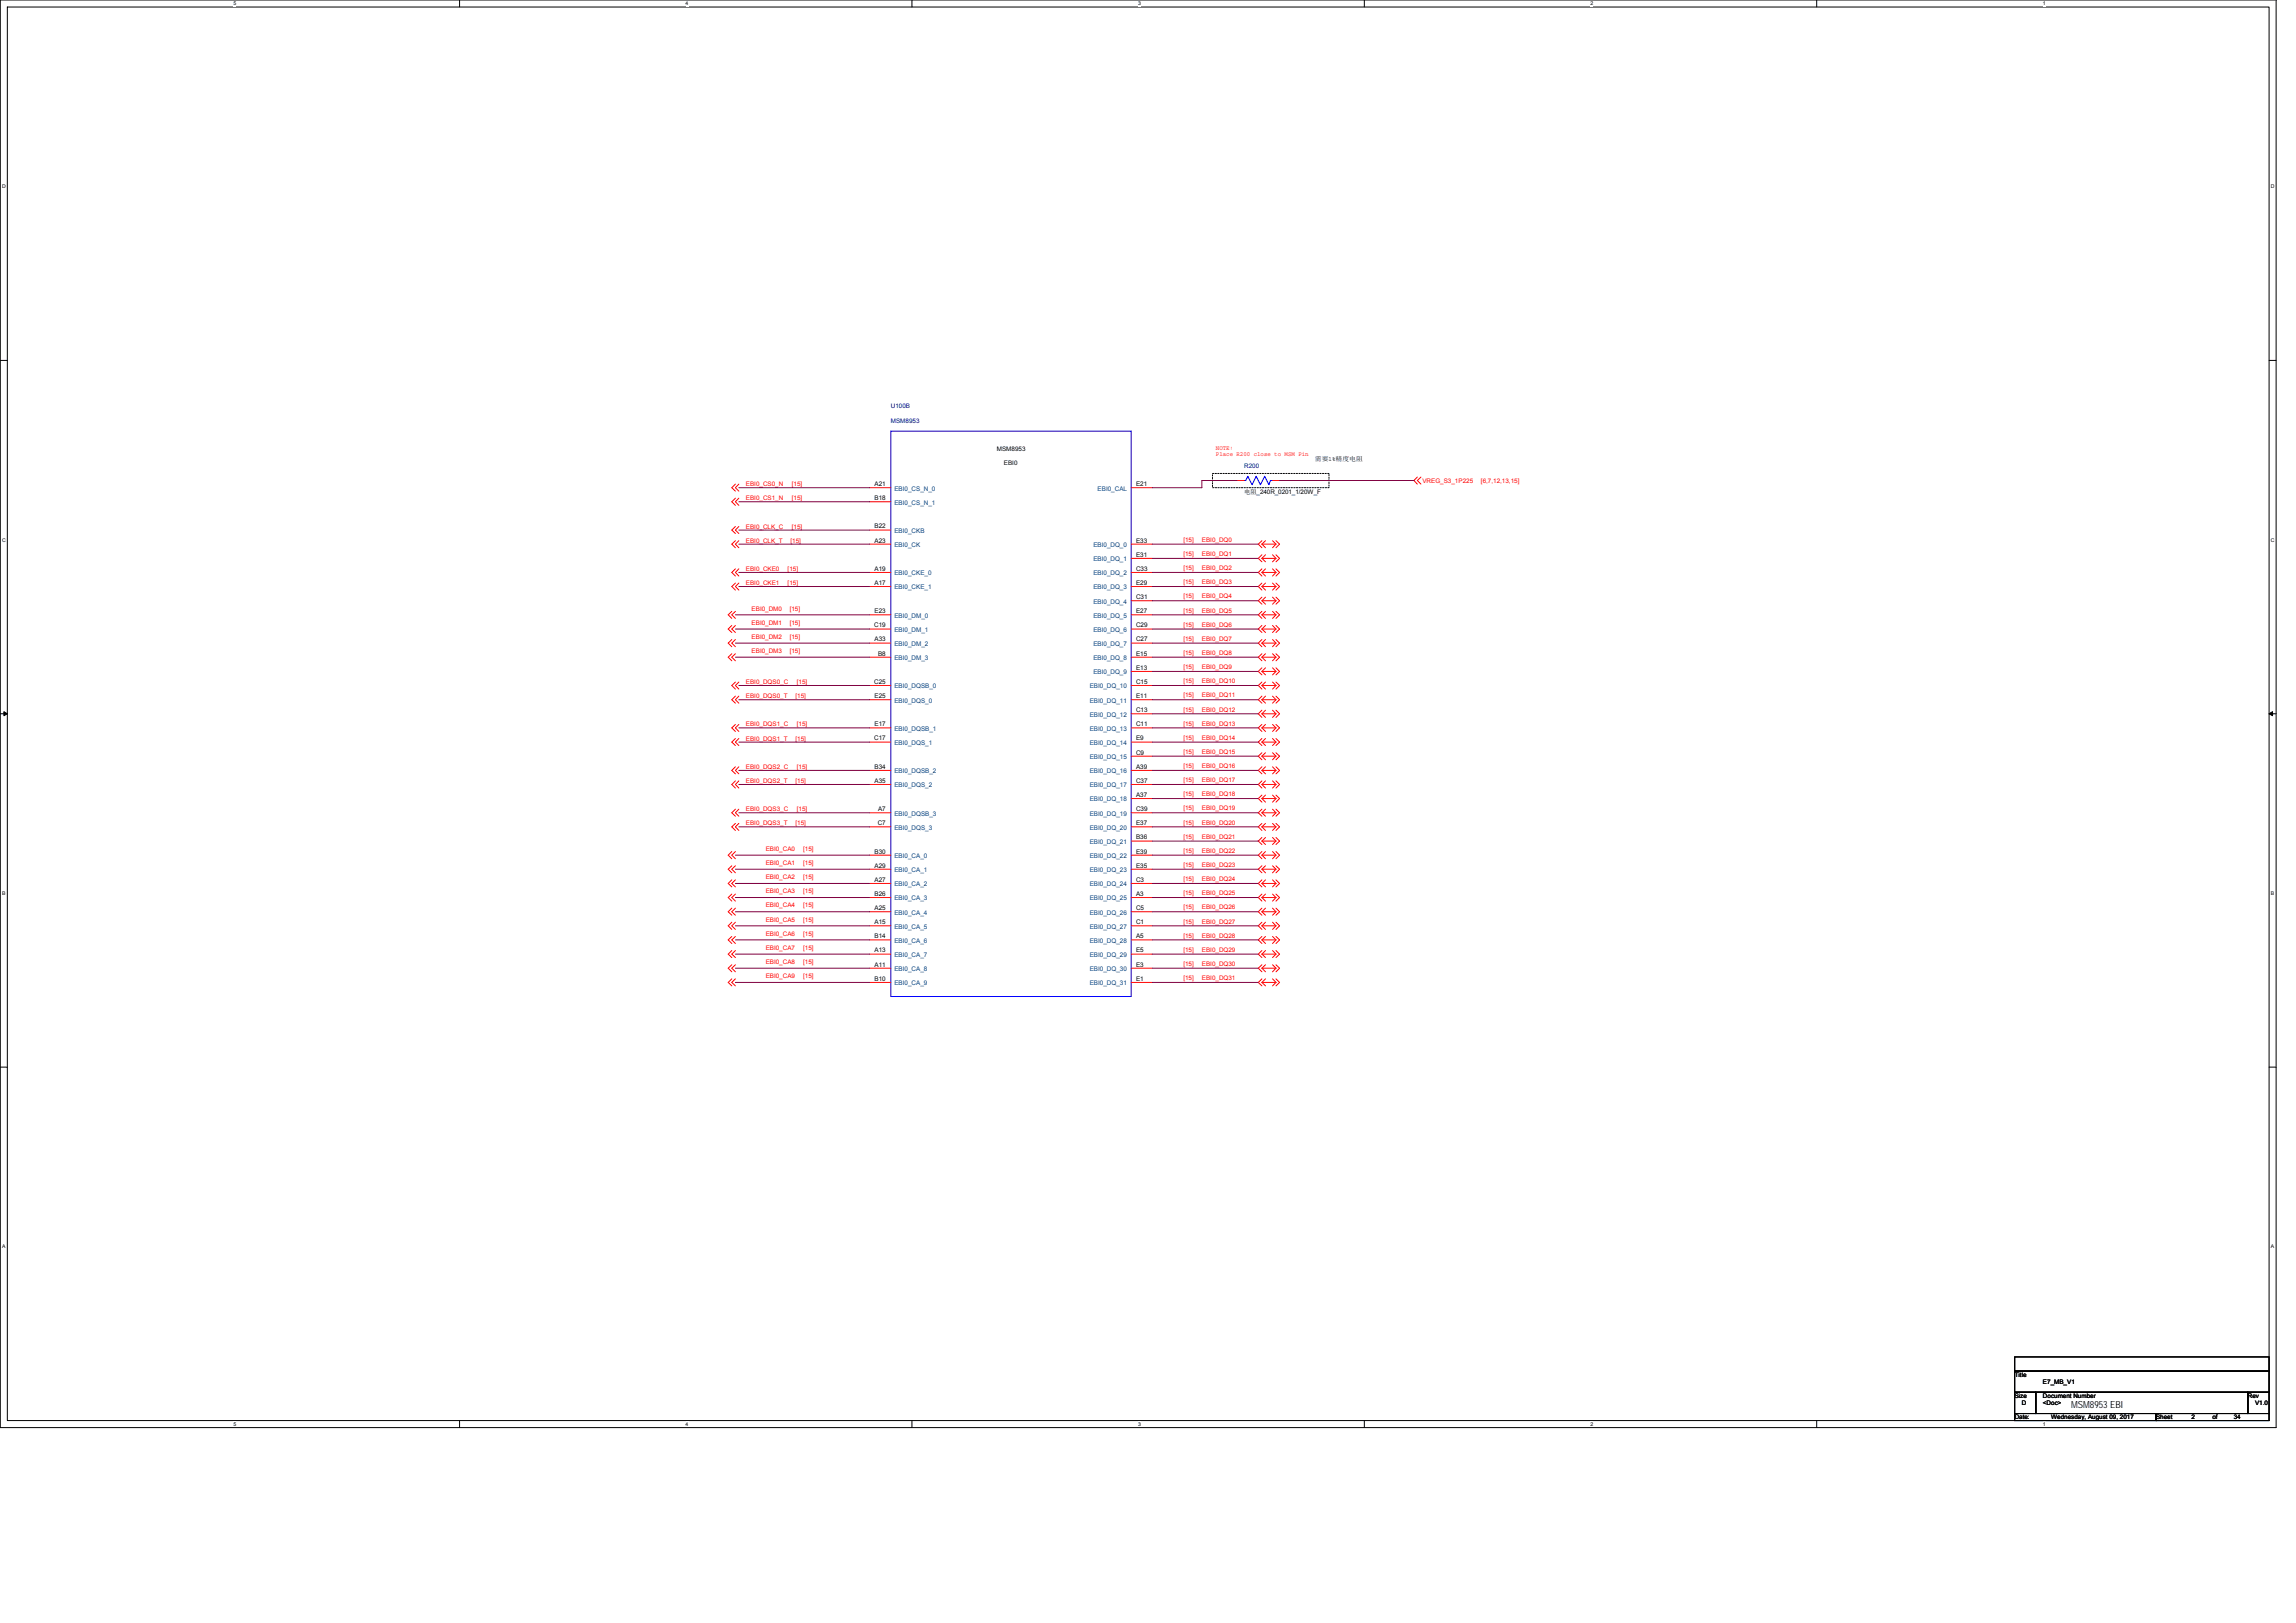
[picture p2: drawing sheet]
<svg xmlns="http://www.w3.org/2000/svg" width="297mm" height="210mm" viewBox="0 0 297 210" stroke-linecap="round" stroke-linejoin="round" font-family="sans-serif">
<defs><g id="words">
<text font-size="1.3" x="267.9" y="182.2">MSM8953 EBI</text>
<g font-size=".8" fill="#000080">
<text x="115.2" y="52.8">U100B</text>
<text x="115.2" y="54.7">MSM8953</text>
<text x="161" y="60.5">R200</text>
</g>
<g font-size=".8">
<text x="129" y="58.3">MSM8953</text>
<text x="170.1" y="59.6">需要1%精度电阻</text>
<text x="113.1" y="64.7">B18</text>
<text x="113.1" y="62.9">A21</text>
<text x="129.9" y="60.2">EBI0</text>
<text x="147" y="62.9">E21</text>
<text x="161" y="63.9">电阻_240R_0201_1/20W_F</text>
<text x="113.1" y="70.2">A23</text>
<text x="113.1" y="68.4">B22</text>
<text x="147" y="70.2">E33</text>
<text x="113.1" y="75.7">A17</text>
<text x="113.1" y="73.9">A19</text>
<text x="147" y="77.5">C31</text>
<text x="147" y="75.7">E29</text>
<text x="147" y="73.9">C33</text>
<text x="147" y="72">E31</text>
<text x="113.1" y="81.2">C19</text>
<text x="113.1" y="83">A33</text>
<text x="113.1" y="79.3">E23</text>
<text x="147" y="83">C27</text>
<text x="147" y="81.2">C29</text>
<text x="147" y="79.3">E27</text>
<text x="113.1" y="88.5">C25</text>
<text x="113.6" y="84.8">B8</text>
<text x="147" y="86.7">E13</text>
<text x="147" y="84.8">E15</text>
<text x="147" y="88.5">C15</text>
<text x="113.1" y="95.8">C17</text>
<text x="113.1" y="94">E17</text>
<text x="113.1" y="90.3">E25</text>
<text x="147" y="95.8">E9</text>
<text x="147" y="94">C11</text>
<text x="147" y="92.1">C13</text>
<text x="147" y="90.3">E11</text>
<text x="113.1" y="101.3">A35</text>
<text x="113.1" y="99.5">B34</text>
<text x="147" y="101.3">C37</text>
<text x="147" y="99.5">A39</text>
<text x="147" y="97.6">C9</text>
<text x="113.6" y="106.8">C7</text>
<text x="113.6" y="104.9">A7</text>
<text x="147" y="106.8">E37</text>
<text x="147" y="104.9">C39</text>
<text x="147" y="103.1">A37</text>
<text x="113.1" y="112.2">A29</text>
<text x="113.1" y="110.4">B30</text>
<text x="147" y="112.2">E35</text>
<text x="147" y="110.4">E39</text>
<text x="147" y="108.6">B36</text>
<text x="113.1" y="119.6">A15</text>
<text x="113.1" y="117.8">A25</text>
<text x="113.1" y="115.9">B26</text>
<text x="113.1" y="114.1">A27</text>
<text x="147" y="119.6">C1</text>
<text x="147" y="117.8">C5</text>
<text x="147" y="115.9">A3</text>
<text x="147" y="114.1">C3</text>
<text x="113.1" y="125.1">A11</text>
<text x="113.1" y="123.2">A13</text>
<text x="113.1" y="121.4">B14</text>
<text x="147" y="125.1">E3</text>
<text x="147" y="123.2">E5</text>
<text x="147" y="121.4">A5</text>
<text x="113.1" y="126.9">B10</text>
<text x="147" y="126.9">E1</text>
<text x="260.6" y="178.1">Title</text>
<text x="264.3" y="179">E7_MB_V1</text>
<text x="260.6" y="180.8">Size</text>
<text x="260.6" y="183.6">Date:</text>
<text x="261.6" y="181.8">D</text>
<text x="264.3" y="180.8">Document Number</text>
<text x="264.3" y="181.8">&lt;Doc&gt;</text>
<text x="265.4" y="183.6">Wednesday, August 09, 2017</text>
<text x="278.9" y="183.6">Sheet</text>
<text x="283.5" y="183.6">2</text>
<text x="286.2" y="183.6">of</text>
<text x="289" y="183.6">34</text>
<text x="290.8" y="180.8">Rev</text>
<text x="291.7" y="181.8">V1.0</text>
</g>
<g font-size=".8" fill="#f00">
<text x="157.3" y="58.2">NOTE:</text>
<text x="157.3" y="59">Place R200 close to MSM Pin</text>
<text x="96.5" y="64.7">EBI0_CS1_N</text>
<text x="96.5" y="62.9">EBI0_CS0_N</text>
<text x="102.4" y="64.7">[15]</text>
<text x="102.4" y="62.9">[15]</text>
<text x="184" y="62.4">VREG_S3_1P225</text>
<text x="191.6" y="62.4">[6,7,12,13,15]</text>
<text x="96.5" y="70.2">EBI0_CLK_T</text>
<text x="96.5" y="68.4">EBI0_CLK_C</text>
<text x="102.3" y="70.2">[15]</text>
<text x="102.4" y="68.4">[15]</text>
<text x="153.1" y="70.1">[15]</text>
<text x="153.1" y="71.9">[15]</text>
<text x="155.5" y="70.1">EBI0_DQ0</text>
<text x="155.5" y="71.9">EBI0_DQ1</text>
<text x="96.5" y="73.9">EBI0_CKE0</text>
<text x="96.5" y="75.7">EBI0_CKE1</text>
<text x="101.9" y="73.9">[15]</text>
<text x="101.9" y="75.7">[15]</text>
<text x="153.1" y="73.8">[15]</text>
<text x="153.1" y="75.6">[15]</text>
<text x="153.1" y="77.4">[15]</text>
<text x="155.5" y="73.8">EBI0_DQ2</text>
<text x="155.5" y="75.6">EBI0_DQ3</text>
<text x="155.5" y="77.4">EBI0_DQ4</text>
<text x="97.2" y="79">EBI0_DM0</text>
<text x="97.2" y="80.8">EBI0_DM1</text>
<text x="97.2" y="82.7">EBI0_DM2</text>
<text x="102.2" y="79">[15]</text>
<text x="102.2" y="80.8">[15]</text>
<text x="102.2" y="82.7">[15]</text>
<text x="153.1" y="79.3">[15]</text>
<text x="153.1" y="81.1">[15]</text>
<text x="153.1" y="82.9">[15]</text>
<text x="155.5" y="79.3">EBI0_DQ5</text>
<text x="155.5" y="81.1">EBI0_DQ6</text>
<text x="155.5" y="82.9">EBI0_DQ7</text>
<text x="96.5" y="88.5">EBI0_DQS0_C</text>
<text x="97.2" y="84.5">EBI0_DM3</text>
<text x="102.2" y="84.5">[15]</text>
<text x="103.1" y="88.5">[15]</text>
<text x="153.1" y="84.8">[15]</text>
<text x="153.1" y="86.6">[15]</text>
<text x="153.1" y="88.4">[15]</text>
<text x="155.5" y="84.8">EBI0_DQ8</text>
<text x="155.5" y="86.6">EBI0_DQ9</text>
<text x="155.5" y="88.4">EBI0_DQ10</text>
<text x="96.5" y="90.3">EBI0_DQS0_T</text>
<text x="96.5" y="95.8">EBI0_DQS1_T</text>
<text x="96.5" y="94">EBI0_DQS1_C</text>
<text x="102.9" y="90.3">[15]</text>
<text x="102.9" y="95.8">[15]</text>
<text x="103.1" y="94">[15]</text>
<text x="153.1" y="92.1">[15]</text>
<text x="153.1" y="90.2">[15]</text>
<text x="153.1" y="93.9">[15]</text>
<text x="153.1" y="95.7">[15]</text>
<text x="155.5" y="92.1">EBI0_DQ12</text>
<text x="155.5" y="90.2">EBI0_DQ11</text>
<text x="155.5" y="93.9">EBI0_DQ13</text>
<text x="155.5" y="95.7">EBI0_DQ14</text>
<text x="96.5" y="99.5">EBI0_DQS2_C</text>
<text x="96.5" y="101.3">EBI0_DQS2_T</text>
<text x="102.9" y="101.3">[15]</text>
<text x="103.1" y="99.5">[15]</text>
<text x="153.1" y="99.4">[15]</text>
<text x="153.1" y="97.6">[15]</text>
<text x="153.1" y="101.2">[15]</text>
<text x="155.5" y="99.4">EBI0_DQ16</text>
<text x="155.5" y="97.6">EBI0_DQ15</text>
<text x="155.5" y="101.2">EBI0_DQ17</text>
<text x="96.5" y="106.8">EBI0_DQS3_T</text>
<text x="96.5" y="105">EBI0_DQS3_C</text>
<text x="102.9" y="106.8">[15]</text>
<text x="103.1" y="105">[15]</text>
<text x="153.1" y="103">[15]</text>
<text x="153.1" y="106.7">[15]</text>
<text x="153.1" y="104.9">[15]</text>
<text x="155.5" y="103">EBI0_DQ18</text>
<text x="155.5" y="106.7">EBI0_DQ20</text>
<text x="155.5" y="104.9">EBI0_DQ19</text>
<text x="99.1" y="110.1">EBI0_CA0</text>
<text x="99.1" y="111.9">EBI0_CA1</text>
<text x="99.1" y="113.7">EBI0_CA2</text>
<text x="103.9" y="110.1">[15]</text>
<text x="103.9" y="111.9">[15]</text>
<text x="103.9" y="113.7">[15]</text>
<text x="153.1" y="108.5">[15]</text>
<text x="153.1" y="110.3">[15]</text>
<text x="153.1" y="112.2">[15]</text>
<text x="155.5" y="108.5">EBI0_DQ21</text>
<text x="155.5" y="110.3">EBI0_DQ22</text>
<text x="155.5" y="112.2">EBI0_DQ23</text>
<text x="99.1" y="115.6">EBI0_CA3</text>
<text x="99.1" y="117.4">EBI0_CA4</text>
<text x="99.1" y="119.2">EBI0_CA5</text>
<text x="103.9" y="115.6">[15]</text>
<text x="103.9" y="117.4">[15]</text>
<text x="103.9" y="119.2">[15]</text>
<text x="153.1" y="114">[15]</text>
<text x="153.1" y="115.8">[15]</text>
<text x="153.1" y="117.7">[15]</text>
<text x="153.1" y="119.5">[15]</text>
<text x="155.5" y="114">EBI0_DQ24</text>
<text x="155.5" y="115.8">EBI0_DQ25</text>
<text x="155.5" y="117.7">EBI0_DQ26</text>
<text x="155.5" y="119.5">EBI0_DQ27</text>
<text x="99.1" y="121.1">EBI0_CA6</text>
<text x="99.1" y="122.9">EBI0_CA7</text>
<text x="99.1" y="124.7">EBI0_CA8</text>
<text x="103.9" y="121.1">[15]</text>
<text x="103.9" y="122.9">[15]</text>
<text x="103.9" y="124.7">[15]</text>
<text x="153.1" y="121.3">[15]</text>
<text x="153.1" y="123.1">[15]</text>
<text x="153.1" y="125">[15]</text>
<text x="155.5" y="121.3">EBI0_DQ28</text>
<text x="155.5" y="123.1">EBI0_DQ29</text>
<text x="155.5" y="125">EBI0_DQ30</text>
<text x="99.1" y="126.5">EBI0_CA9</text>
<text x="103.9" y="126.5">[15]</text>
<text x="153.1" y="126.8">[15]</text>
<text x="155.5" y="126.8">EBI0_DQ31</text>
</g>
<g font-size=".8" fill="#004080">
<text x="115.7" y="65.3">EBI0_CS_N_1</text>
<text x="115.7" y="63.5">EBI0_CS_N_0</text>
<text x="142" y="63.5">EBI0_CAL</text>
<text x="115.7" y="70.8">EBI0_CK</text>
<text x="115.7" y="69">EBI0_CKB</text>
<text x="141.5" y="70.8">EBI0_DQ_0</text>
<text x="115.7" y="76.3">EBI0_CKE_1</text>
<text x="115.7" y="74.4">EBI0_CKE_0</text>
<text x="141.5" y="76.3">EBI0_DQ_3</text>
<text x="141.5" y="74.4">EBI0_DQ_2</text>
<text x="141.5" y="72.6">EBI0_DQ_1</text>
<text x="115.7" y="83.6">EBI0_DM_2</text>
<text x="115.7" y="81.8">EBI0_DM_1</text>
<text x="115.7" y="79.9">EBI0_DM_0</text>
<text x="141.5" y="83.6">EBI0_DQ_7</text>
<text x="141.5" y="81.8">EBI0_DQ_6</text>
<text x="141.5" y="79.9">EBI0_DQ_5</text>
<text x="141.5" y="78.1">EBI0_DQ_4</text>
<text x="115.7" y="89.1">EBI0_DQSB_0</text>
<text x="115.7" y="85.4">EBI0_DM_3</text>
<text x="141" y="89.1">EBI0_DQ_10</text>
<text x="141.5" y="87.2">EBI0_DQ_9</text>
<text x="141.5" y="85.4">EBI0_DQ_8</text>
<text x="115.7" y="94.6">EBI0_DQSB_1</text>
<text x="115.7" y="90.9">EBI0_DQS_0</text>
<text x="141" y="94.6">EBI0_DQ_13</text>
<text x="141" y="92.7">EBI0_DQ_12</text>
<text x="141" y="90.9">EBI0_DQ_11</text>
<text x="115.7" y="101.9">EBI0_DQS_2</text>
<text x="115.7" y="100.1">EBI0_DQSB_2</text>
<text x="115.7" y="96.4">EBI0_DQS_1</text>
<text x="141" y="101.9">EBI0_DQ_17</text>
<text x="141" y="100.1">EBI0_DQ_16</text>
<text x="141" y="98.2">EBI0_DQ_15</text>
<text x="141" y="96.4">EBI0_DQ_14</text>
<text x="115.7" y="107.4">EBI0_DQS_3</text>
<text x="115.7" y="105.5">EBI0_DQSB_3</text>
<text x="141" y="107.4">EBI0_DQ_20</text>
<text x="141" y="105.5">EBI0_DQ_19</text>
<text x="141" y="103.7">EBI0_DQ_18</text>
<text x="115.7" y="112.8">EBI0_CA_1</text>
<text x="115.7" y="111">EBI0_CA_0</text>
<text x="141" y="112.8">EBI0_DQ_23</text>
<text x="141" y="111">EBI0_DQ_22</text>
<text x="141" y="109.2">EBI0_DQ_21</text>
<text x="115.7" y="118.3">EBI0_CA_4</text>
<text x="115.7" y="116.5">EBI0_CA_3</text>
<text x="115.7" y="114.7">EBI0_CA_2</text>
<text x="141" y="118.3">EBI0_DQ_26</text>
<text x="141" y="116.5">EBI0_DQ_25</text>
<text x="141" y="114.7">EBI0_DQ_24</text>
<text x="115.7" y="125.6">EBI0_CA_8</text>
<text x="115.7" y="123.8">EBI0_CA_7</text>
<text x="115.7" y="122">EBI0_CA_6</text>
<text x="115.7" y="120.2">EBI0_CA_5</text>
<text x="141" y="125.6">EBI0_DQ_30</text>
<text x="141" y="123.8">EBI0_DQ_29</text>
<text x="141" y="122">EBI0_DQ_28</text>
<text x="141" y="120.2">EBI0_DQ_27</text>
<text x="115.7" y="127.5">EBI0_CA_9</text>
<text x="141" y="127.5">EBI0_DQ_31</text>
</g>
<g font-size=".7">
<text x="30.2" y=".7">5</text>
<text x="88.7" y=".7">4</text>
<text x="147.2" y=".7">3</text>
<text x="205.8" y=".7">2</text>
<text x="264.3" y=".7">1</text>
<text x=".3" y="24.4">D</text>
<text x="293.8" y="24.4">D</text>
<text x=".3" y="70.1">C</text>
<text x="293.8" y="70.1">C</text>
<text x=".3" y="115.8">B</text>
<text x="293.8" y="115.8">B</text>
<text x=".3" y="161.5">A</text>
<text x="293.8" y="161.5">A</text>
<text x="30.2" y="184.5">5</text>
<text x="88.7" y="184.5">4</text>
<text x="147.2" y="184.5">3</text>
<text x="205.8" y="184.5">2</text>
<text x="264.3" y="184.5">1</text>
</g>
</g></defs>
<path d="M0 0h294.5v184.7h-294.5zM.9 .9h292.7v182.9h-292.7z" fill="none" stroke="#000" stroke-width=".13"/>
<g fill="#fff">
<path d="M30.2 .1h.4v.7h-.4z"/>
<path d="M30.2 183.9h.4v.7h-.4z"/>
</g>
<path d="M59.5 0v.9M59.5 183.8v.9" fill="none" stroke="#000" stroke-width=".13"/>
<g fill="#fff">
<path d="M88.7 .1h.4v.7h-.4z"/>
<path d="M88.7 183.9h.4v.7h-.4z"/>
</g>
<path d="M118 0v.9M118 183.8v.9" fill="none" stroke="#000" stroke-width=".13"/>
<g fill="#fff">
<path d="M147.2 .1h.4v.7h-.4z"/>
<path d="M147.2 183.9h.4v.7h-.4z"/>
</g>
<path d="M176.5 0v.9M176.5 183.8v.9" fill="none" stroke="#000" stroke-width=".13"/>
<g fill="#fff">
<path d="M205.8 .1h.3v.7h-.3z"/>
<path d="M205.8 183.9h.3v.7h-.3z"/>
</g>
<path d="M235 0v.9M235 183.8v.9" fill="none" stroke="#000" stroke-width=".13"/>
<g fill="#fff">
<path d="M264.3 .1h.3v.7h-.3z"/>
<path d="M264.3 183.9h.3v.7h-.3z"/>
<path d="M.3 23.8h.4v.7h-.4z"/>
<path d="M293.8 23.8h.5v.7h-.5z"/>
<path d="M.3 69.5h.4v.7h-.4z"/>
<path d="M293.8 69.5h.5v.7h-.5z"/>
</g>
<path d="M0 46.6h.9M293.6 46.6h.9" fill="none" stroke="#000" stroke-width=".13"/>
<g fill="#fff">
<path d="M.3 115.2h.4v.8h-.4z"/>
<path d="M293.8 115.2h.4v.8h-.4z"/>
</g>
<path d="M0 92.4h.9M293.6 92.4h.9" fill="none" stroke="#000" stroke-width=".13"/>
<path d="M.5 92.1l.4 .3-.4 .2zM293.6 92.4l.4-.3v.5z" fill="#000" stroke="#000" stroke-width=".13"/>
<g fill="#fff">
<path d="M.3 160.9h.4v.8h-.4z"/>
<path d="M293.8 160.9h.4v.8h-.4z"/>
</g>
<path d="M0 138.1h.9M293.6 138.1h.9M260.6 175.6h33v1.8h-33zM260.6 177.4h33v2.7h-33zM260.6 180.1h2.8v2.8h-2.8zM260.6 182.9h18.3v.9h-18.3zM263.4 180.1h27.4v2.8h-27.4zM278.9 182.9h14.7v.9h-14.7zM290.8 180.1h2.8v2.8h-2.8z" fill="none" stroke="#000" stroke-width=".13"/>
<path d="M156.9 61.3h15v1.8h-15z" fill="none" stroke="#000" stroke-width=".13" stroke-dasharray=".2 .2"/>
<g fill="none" stroke="#f00" stroke-width=".13">
<path d="M94.7 79.1l-.5 .4 .5 .5M95.1 64.5l-.4 .4 .4 .5M95.1 62.6l-.4 .5 .4 .4M95.1 73.6l-.4 .5 .4 .4M95.1 70l-.4 .4 .4 .5M95.1 68.1l-.4 .5 .4 .4M95.1 75.4l-.4 .5 .4 .4M95.1 79.1l-.4 .4 .4 .5M95.6 64.5l-.5 .4 .5 .5M95.6 62.6l-.5 .5 .5 .4M95.6 73.6l-.5 .5 .5 .4M95.6 70l-.5 .4 .5 .5"/>
<path d="M95.6 68.1l-.5 .5 .5 .4M95.6 75.4l-.5 .5 .5 .4M112.5 79.5h2.7M112.5 75.9h2.7M112.5 74.1h2.7M112.5 70.4h2.7M112.5 68.6h2.7M112.5 64.9h2.7M112.5 63.1h2.7M146.3 79.5h2.8M146.3 77.7h2.8M146.3 75.9h2.8"/>
<path d="M146.3 74.1h2.8M146.3 72.2h2.8M146.3 70.4h2.8M146.3 63.1h2.8M160.1 62.2h.9M163.3 70l-.5 .4 .5 .5M163.3 71.8l-.5 .4 .5 .5M163.3 73.6l-.5 .5 .5 .4M163.3 75.4l-.5 .5 .5 .4M163.3 77.3l-.5 .4 .5 .5M163.3 79.1l-.5 .4 .5 .5M163.3 70.4l.4 .5"/>
<path d="M163.3 72.2l.4 .5M163.3 74.1l.4 .4M163.3 75.9l.4 .4M163.3 77.7l.4 .5M163.3 79.5l.4 .5M163.3 70.4h1.8M163.3 72.2h1.8M163.3 74.1h1.8M163.3 75.9h1.8M163.3 77.7h1.8M163.3 79.5h1.8M163.7 70l-.4 .4"/>
<path d="M163.7 71.8l-.4 .4M163.7 73.6l-.4 .5M163.7 75.4l-.4 .5M163.7 77.3l-.4 .4M163.7 79.1l-.4 .4M164.6 62.2h.9M164.6 70l.5 .4M164.6 71.8l.5 .4M164.6 73.6l.5 .5M164.6 75.4l.5 .5M164.6 77.3l.5 .4M164.6 79.1l.5 .4"/>
<path d="M165.1 70.4l-.5 .5M165.1 72.2l-.5 .5M165.1 74.1l-.5 .4M165.1 75.9l-.5 .4M165.1 77.7l-.5 .5M165.1 79.5l-.5 .5M165.1 70l.4 .4-.4 .5M165.1 71.8l.4 .4-.4 .5M165.1 73.6l.4 .5-.4 .4M165.1 75.4l.4 .5-.4 .4M165.1 77.3l.4 .4-.4 .5M165.1 79.1l.4 .4-.4 .5"/>
<path d="M183.4 61.7l-.5 .5 .5 .4M183.8 61.7l-.4 .5 .4 .4M94.7 80.9l-.5 .5 .5 .4M94.7 82.7l-.5 .5 .5 .5M94.7 84.6l-.5 .4 .5 .5M95.1 90.1l-.4 .4 .4 .5M95.1 88.2l-.4 .5 .4 .5M95.1 99.2l-.4 .5 .4 .4M95.1 95.5l-.4 .5 .4 .5M95.1 93.7l-.4 .5 .4 .4M95.1 80.9l-.4 .5 .4 .4M95.1 82.7l-.4 .5 .4 .5"/>
<path d="M95.1 84.6l-.4 .4 .4 .5M95.6 90.1l-.5 .4 .5 .5M95.6 88.2l-.5 .5 .5 .5M95.6 99.2l-.5 .5 .5 .4M95.6 95.5l-.5 .5 .5 .5M95.6 93.7l-.5 .5 .5 .4M112.5 99.7h2.7M112.5 96h2.7M112.5 94.2h2.7M112.5 90.5h2.7M112.5 88.7h2.7M112.5 85h2.7"/>
<path d="M112.5 83.2h2.7M112.5 81.4h2.7M146.3 99.7h2.8M146.3 97.8h2.8M146.3 96h2.8M146.3 94.2h2.8M146.3 92.4h2.8M146.3 90.5h2.8M146.3 88.7h2.8M146.3 86.9h2.8M146.3 85h2.8M146.3 83.2h2.8"/>
<path d="M146.3 81.4h2.8M163.3 80.9l-.5 .5 .5 .4M163.3 84.6l-.5 .4 .5 .5M163.3 82.7l-.5 .5 .5 .5M163.3 86.4l-.5 .5 .5 .4M163.3 88.2l-.5 .5 .5 .5M163.3 91.9l-.5 .5 .5 .4M163.3 90.1l-.5 .4 .5 .5M163.3 93.7l-.5 .5 .5 .4M163.3 95.5l-.5 .5 .5 .5M163.3 99.2l-.5 .5 .5 .4M163.3 97.4l-.5 .4 .5 .5"/>
<path d="M163.3 81.4l.4 .4M163.3 85l.4 .5M163.3 83.2l.4 .5M163.3 86.9l.4 .4M163.3 88.7l.4 .5M163.3 92.4l.4 .4M163.3 90.5l.4 .5M163.3 94.2l.4 .4M163.3 96l.4 .5M163.3 99.7l.4 .4M163.3 97.8l.4 .5M163.3 81.4h1.8"/>
<path d="M163.3 85h1.8M163.3 83.2h1.8M163.3 86.9h1.8M163.3 88.7h1.8M163.3 92.4h1.8M163.3 90.5h1.8M163.3 94.2h1.8M163.3 96h1.8M163.3 99.7h1.8M163.3 97.8h1.8M163.7 80.9l-.4 .5M163.7 84.6l-.4 .4"/>
<path d="M163.7 82.7l-.4 .5M163.7 86.4l-.4 .5M163.7 88.2l-.4 .5M163.7 91.9l-.4 .5M163.7 90.1l-.4 .4M163.7 93.7l-.4 .5M163.7 95.5l-.4 .5M163.7 99.2l-.4 .5M163.7 97.4l-.4 .4M164.6 80.9l.5 .5M164.6 84.6l.5 .4M164.6 82.7l.5 .5"/>
<path d="M164.6 86.4l.5 .5M164.6 88.2l.5 .5M164.6 91.9l.5 .5M164.6 90.1l.5 .4M164.6 93.7l.5 .5M164.6 95.5l.5 .5M164.6 99.2l.5 .5M164.6 97.4l.5 .4M165.1 81.4l-.5 .4M165.1 85l-.5 .5M165.1 83.2l-.5 .5M165.1 86.9l-.5 .4"/>
<path d="M165.1 88.7l-.5 .5M165.1 92.4l-.5 .4M165.1 90.5l-.5 .5M165.1 94.2l-.5 .4M165.1 96l-.5 .5M165.1 99.7l-.5 .4M165.1 97.8l-.5 .5M165.1 80.9l.4 .5-.4 .4M165.1 84.6l.4 .4-.4 .5M165.1 82.7l.4 .5-.4 .5M165.1 86.4l.4 .5-.4 .4M165.1 88.2l.4 .5-.4 .5"/>
<path d="M165.1 91.9l.4 .5-.4 .4M165.1 90.1l.4 .4-.4 .5M165.1 93.7l.4 .5-.4 .4M165.1 95.5l.4 .5-.4 .5M165.1 99.2l.4 .5-.4 .4M165.1 97.4l.4 .4-.4 .5M94.7 110.2l-.5 .4 .5 .5M94.7 112l-.5 .5 .5 .4M94.7 113.8l-.5 .5 .5 .4M94.7 115.7l-.5 .4 .5 .5M94.7 117.5l-.5 .5 .5 .4M94.7 119.3l-.5 .5 .5 .4"/>
<path d="M95.1 106.5l-.4 .5 .4 .4M95.1 104.7l-.4 .5 .4 .4M95.1 101l-.4 .5 .4 .5M95.1 110.2l-.4 .4 .4 .5M95.1 112l-.4 .5 .4 .4M95.1 113.8l-.4 .5 .4 .4M95.1 115.7l-.4 .4 .4 .5M95.1 117.5l-.4 .5 .4 .4M95.1 119.3l-.4 .5 .4 .4M95.6 106.5l-.5 .5 .5 .4M95.6 104.7l-.5 .5 .5 .4M95.6 101l-.5 .5 .5 .5"/>
<path d="M112.5 119.8h2.7M112.5 118h2.7M112.5 116.1h2.7M112.5 114.3h2.7M112.5 112.5h2.7M112.5 110.6h2.7M112.5 107h2.7M112.5 105.2h2.7M112.5 101.5h2.7M146.3 119.8h2.8M146.3 118h2.8M146.3 116.1h2.8"/>
<path d="M146.3 114.3h2.8M146.3 112.5h2.8M146.3 110.6h2.8M146.3 108.8h2.8M146.3 107h2.8M146.3 105.2h2.8M146.3 103.3h2.8M146.3 101.5h2.8M163.3 101l-.5 .5 .5 .5M163.3 102.9l-.5 .4 .5 .5M163.3 106.5l-.5 .5 .5 .4M163.3 104.7l-.5 .5 .5 .4"/>
<path d="M163.3 108.4l-.5 .4 .5 .5M163.3 110.2l-.5 .4 .5 .5M163.3 113.8l-.5 .5 .5 .4M163.3 112l-.5 .5 .5 .4M163.3 115.7l-.5 .4 .5 .5M163.3 117.5l-.5 .5 .5 .4M163.3 119.3l-.5 .5 .5 .4M163.3 101.5l.4 .5M163.3 103.3l.4 .5M163.3 107l.4 .4M163.3 105.2l.4 .4M163.3 108.8l.4 .5"/>
<path d="M163.3 110.6l.4 .5M163.3 114.3l.4 .4M163.3 112.5l.4 .4M163.3 116.1l.4 .5M163.3 118l.4 .4M163.3 119.8l.4 .4M163.3 101.5h1.8M163.3 103.3h1.8M163.3 107h1.8M163.3 105.2h1.8M163.3 108.8h1.8M163.3 110.6h1.8"/>
<path d="M163.3 114.3h1.8M163.3 112.5h1.8M163.3 116.1h1.8M163.3 118h1.8M163.3 119.8h1.8M163.7 101l-.4 .5M163.7 102.9l-.4 .4M163.7 106.5l-.4 .5M163.7 104.7l-.4 .5M163.7 108.4l-.4 .4M163.7 110.2l-.4 .4M163.7 113.8l-.4 .5"/>
<path d="M163.7 112l-.4 .5M163.7 115.7l-.4 .4M163.7 117.5l-.4 .5M163.7 119.3l-.4 .5M164.6 101l.5 .5M164.6 102.9l.5 .4M164.6 106.5l.5 .5M164.6 104.7l.5 .5M164.6 108.4l.5 .4M164.6 110.2l.5 .4M164.6 113.8l.5 .5M164.6 112l.5 .5"/>
<path d="M164.6 115.7l.5 .4M164.6 117.5l.5 .5M164.6 119.3l.5 .5M165.1 101.5l-.5 .5M165.1 103.3l-.5 .5M165.1 107l-.5 .4M165.1 105.2l-.5 .4M165.1 108.8l-.5 .5M165.1 110.6l-.5 .5M165.1 114.3l-.5 .4M165.1 112.5l-.5 .4M165.1 116.1l-.5 .5"/>
<path d="M165.1 118l-.5 .4M165.1 119.8l-.5 .4M165.1 101l.4 .5-.4 .5M165.1 102.9l.4 .4-.4 .5M165.1 106.5l.4 .5-.4 .4M165.1 104.7l.4 .5-.4 .4M165.1 108.4l.4 .4-.4 .5M165.1 110.2l.4 .4-.4 .5M165.1 113.8l.4 .5-.4 .4M165.1 112l.4 .5-.4 .4M165.1 115.7l.4 .4-.4 .5M165.1 117.5l.4 .5-.4 .4"/>
<path d="M165.1 119.3l.4 .5-.4 .4M94.7 121.2l-.5 .4 .5 .5M94.7 123l-.5 .4 .5 .5M94.7 124.8l-.5 .5 .5 .4M94.7 126.6l-.5 .5 .5 .5M95.1 121.2l-.4 .4 .4 .5M95.1 123l-.4 .4 .4 .5M95.1 124.8l-.4 .5 .4 .4M95.1 126.6l-.4 .5 .4 .5M112.5 127.1h2.7M112.5 125.3h2.7M112.5 123.4h2.7"/>
<path d="M112.5 121.6h2.7M146.3 127.1h2.8M146.3 125.3h2.8M146.3 123.4h2.8M146.3 121.6h2.8M163.3 121.2l-.5 .4 .5 .5M163.3 123l-.5 .4 .5 .5M163.3 126.6l-.5 .5 .5 .5M163.3 124.8l-.5 .5 .5 .4M163.3 121.6l.4 .5M163.3 123.4l.4 .5M163.3 127.1l.4 .5"/>
<path d="M163.3 125.3l.4 .4M163.3 121.6h1.8M163.3 123.4h1.8M163.3 127.1h1.8M163.3 125.3h1.8M163.7 121.2l-.4 .4M163.7 123l-.4 .4M163.7 126.6l-.4 .5M163.7 124.8l-.4 .5M164.6 121.2l.5 .4M164.6 123l.5 .4M164.6 126.6l.5 .5"/>
<path d="M164.6 124.8l.5 .5M165.1 121.6l-.5 .5M165.1 123.4l-.5 .5M165.1 127.1l-.5 .5M165.1 125.3l-.5 .4M165.1 121.2l.4 .4-.4 .5M165.1 123l.4 .4-.4 .5M165.1 126.6l.4 .5-.4 .5M165.1 124.8l.4 .5-.4 .4"/>
</g>
<path d="M115.2 55.8h31.1v73.1h-31.1zM161 62.2h.1M161 62.2h.2l.2-.6 .6 1.1 .5-1.1 .6 1.1 .5-1.1 .6 1.1 .2-.5h.2M164.6 62.2h.1" fill="none" stroke="#00f" stroke-width=".13"/>
<g fill="none" stroke="#800040" stroke-width=".13">
<path d="M95.1 79.5h17.4M95.6 63.1h16.9M95.6 75.9h16.9M95.6 74.1h16.9M95.6 70.4h16.9M95.6 68.6h16.9M95.6 64.9h16.9M149.1 70.4h13.7M149.1 79.5h13.7M149.1 77.7h13.7M149.1 75.9h13.7M149.1 74.1h13.7"/>
<path d="M149.1 72.2h13.7M160.1 62.2h-4.6v.9h-6.4M165.5 62.2h17.4M95.1 81.4h17.4M95.1 83.2h17.4M95.1 85h17.4M95.6 88.7h16.9M95.6 96h16.9M95.6 94.2h16.9M95.6 90.5h16.9M95.6 99.7h16.9M149.1 88.7h13.7"/>
<path d="M149.1 86.9h13.7M149.1 85h13.7M149.1 83.2h13.7M149.1 81.4h13.7M149.1 97.8h13.7M149.1 96h13.7M149.1 94.2h13.7M149.1 92.4h13.7M149.1 90.5h13.7M149.1 99.7h13.7M95.1 114.3h17.4M95.1 112.5h17.4"/>
<path d="M95.1 110.6h17.4M95.1 119.8h17.4M95.1 118h17.4M95.1 116.1h17.4M95.6 101.5h16.9M95.6 107h16.9M95.6 105.2h16.9M149.1 108.8h13.7M149.1 107h13.7M149.1 105.2h13.7M149.1 103.3h13.7M149.1 101.5h13.7"/>
<path d="M149.1 118h13.7M149.1 116.1h13.7M149.1 114.3h13.7M149.1 112.5h13.7M149.1 110.6h13.7M149.1 119.8h13.7M95.1 123.4h17.4M95.1 121.6h17.4M95.1 127.1h17.4M95.1 125.3h17.4M149.1 127.1h13.7M149.1 125.3h13.7"/>
<path d="M149.1 123.4h13.7M149.1 121.6h13.7"/>
</g>
<use href="#words"/>
</svg>
